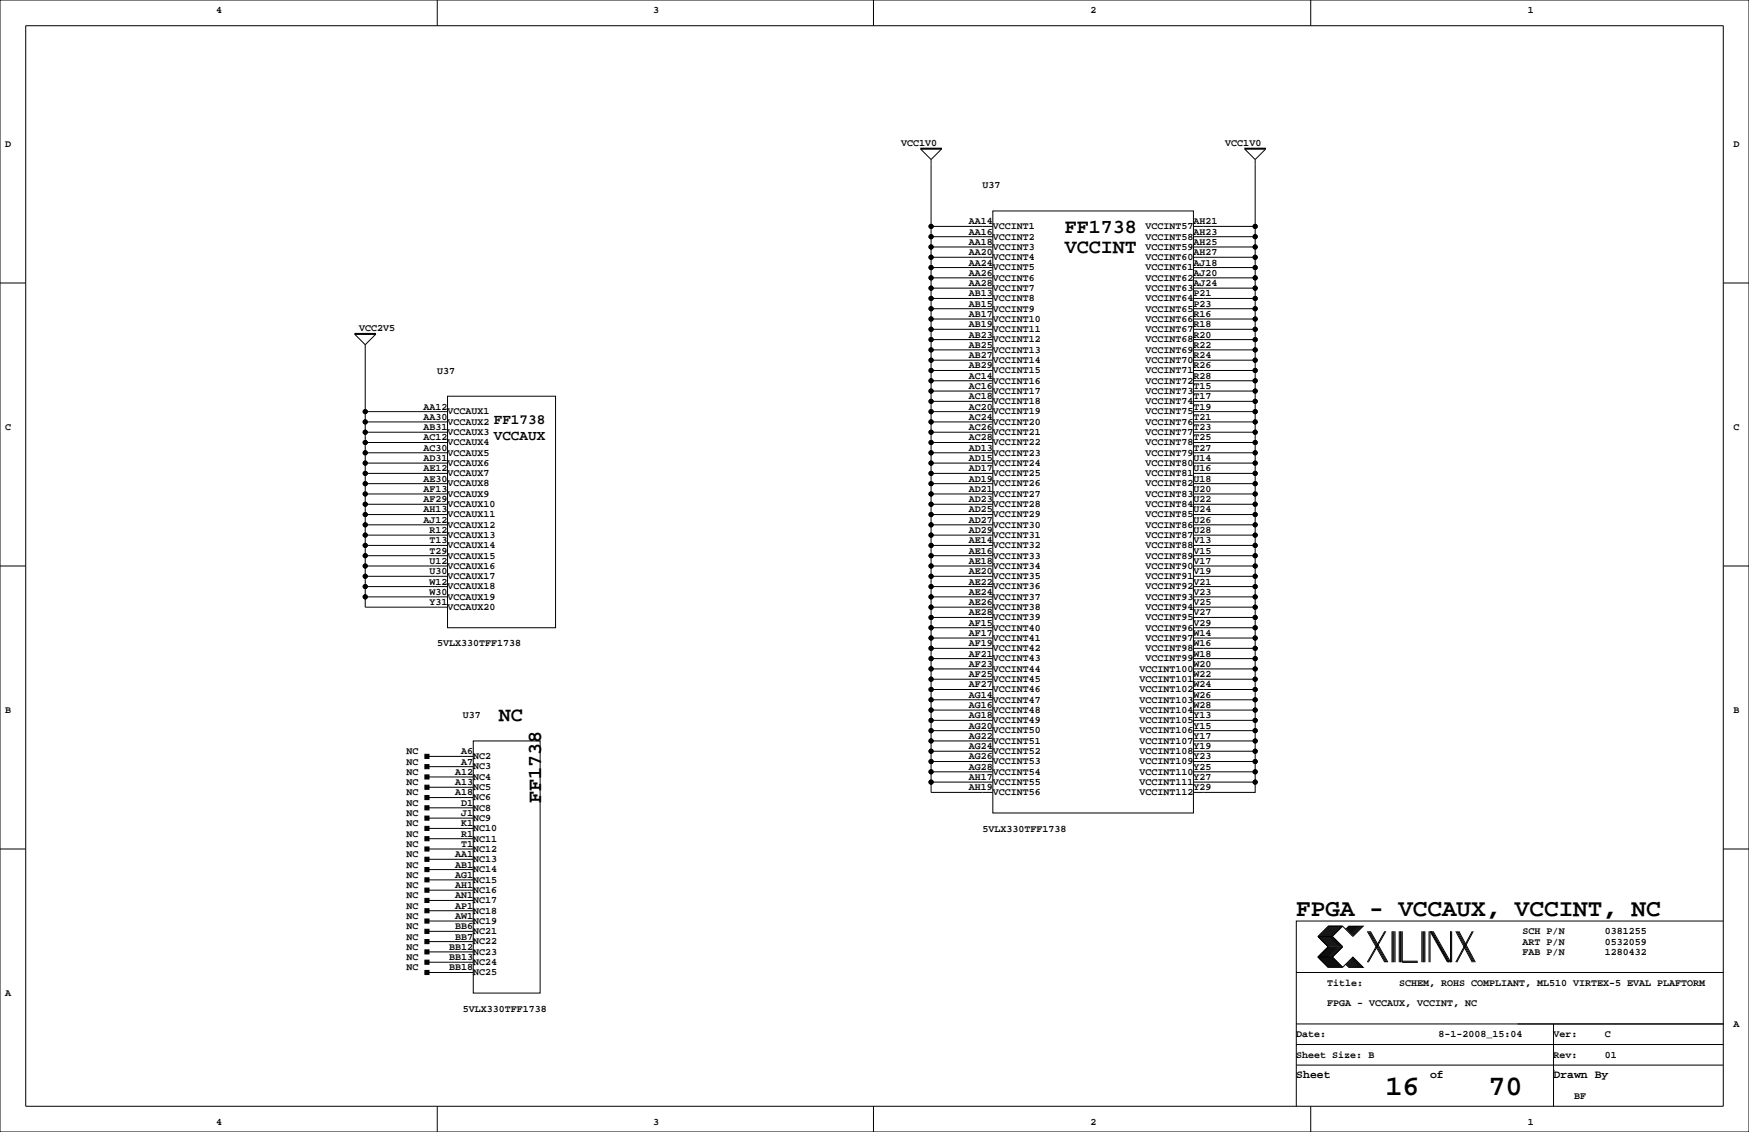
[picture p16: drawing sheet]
<svg xmlns="http://www.w3.org/2000/svg" width="432mm" height="279mm" viewBox="0 0 432 279" stroke-linecap="round" stroke-linejoin="round" font-family="sans-serif">
<defs><g id="words">
<g font-size="7.1">
<text x="342.1" y="270.3">16</text>
<text x="367.5" y="270.3">70</text>
</g>
<text font-size="6" x="320" y="226.1">FPGA - VCCAUX, VCCINT, NC</text>
<g font-size="4.9">
<text x="262.9" y="57.4">FF1738</text>
<text x="262.9" y="62.5">VCCINT</text>
<text x="123.2" y="178.1">NC</text>
<text x="133.6" y="198.1" transform="rotate(-90 133.6 198.1)">FF1738</text>
</g>
<g font-size="3.5">
<text x="121.9" y="104.7">FF1738</text>
<text x="121.9" y="108.5">VCCAUX</text>
</g>
<g font-size="2.8">
<text x="320" y="266.1">Sheet</text>
<text x="353.1" y="266.1">of</text>
<text x="383.5" y="266.1">Drawn By</text>
</g>
<g font-size="2.5">
<text x="53.3" y="3.3">4</text>
<text x="161.3" y="3.3">3</text>
<text x="269.2" y="3.3">2</text>
<text x="377.2" y="3.3">1</text>
<text x="1.3" y="36.3">D</text>
<text x="222.5" y="36.1">VCC1V0</text>
<text x="302.5" y="36.1">VCC1V0</text>
<text x="428" y="36.3">D</text>
<text x="242.6" y="46.5">U37</text>
<text x="239.2" y="57.9">AA16</text>
<text x="239.2" y="55.4">AA14</text>
<text x="245.1" y="59.1">VCCINT2</text>
<text x="245.1" y="56.6">VCCINT1</text>
<text x="282.8" y="59.1">VCCINT58</text>
<text x="282.8" y="56.6">VCCINT57</text>
<text x="294.6" y="57.9">AH23</text>
<text x="294.6" y="55.4">AH21</text>
<text x="239.2" y="65.5">AA24</text>
<text x="239.2" y="63">AA20</text>
<text x="239.2" y="60.5">AA18</text>
<text x="245.1" y="64.2">VCCINT4</text>
<text x="245.1" y="61.7">VCCINT3</text>
<text x="282.8" y="64.2">VCCINT60</text>
<text x="282.8" y="61.7">VCCINT59</text>
<text x="294.6" y="65.5">AJ18</text>
<text x="294.6" y="63">AH27</text>
<text x="294.6" y="60.5">AH25</text>
<text x="239.2" y="70.6">AA28</text>
<text x="239.2" y="68.1">AA26</text>
<text x="245.1" y="71.8">VCCINT7</text>
<text x="245.1" y="69.3">VCCINT6</text>
<text x="245.1" y="66.7">VCCINT5</text>
<text x="282.8" y="71.8">VCCINT63</text>
<text x="282.8" y="69.3">VCCINT62</text>
<text x="282.8" y="66.7">VCCINT61</text>
<text x="294.6" y="70.6">AJ24</text>
<text x="294.6" y="68.1">AJ20</text>
<text x="239.2" y="75.7">AB15</text>
<text x="239.2" y="73.2">AB13</text>
<text x="245.1" y="76.9">VCCINT9</text>
<text x="245.1" y="74.4">VCCINT8</text>
<text x="282.8" y="76.9">VCCINT65</text>
<text x="282.8" y="74.4">VCCINT64</text>
<text x="294.6" y="75.7">P23</text>
<text x="294.6" y="73.2">P21</text>
<text x="88.6" y="81.8">VCC2V5</text>
<text x="239.2" y="83.3">AB23</text>
<text x="239.2" y="80.8">AB19</text>
<text x="239.2" y="78.2">AB17</text>
<text x="245.1" y="82">VCCINT11</text>
<text x="245.1" y="79.4">VCCINT10</text>
<text x="282.8" y="82">VCCINT67</text>
<text x="282.8" y="79.4">VCCINT66</text>
<text x="294.6" y="83.3">R20</text>
<text x="294.6" y="80.8">R18</text>
<text x="294.6" y="78.2">R16</text>
<text x="239.2" y="88.4">AB27</text>
<text x="239.2" y="85.9">AB25</text>
<text x="245.1" y="89.6">VCCINT14</text>
<text x="245.1" y="87.1">VCCINT13</text>
<text x="245.1" y="84.5">VCCINT12</text>
<text x="282.8" y="89.6">VCCINT70</text>
<text x="282.8" y="87.1">VCCINT69</text>
<text x="282.8" y="84.5">VCCINT68</text>
<text x="294.6" y="88.4">R24</text>
<text x="294.6" y="85.9">R22</text>
<text x="107.9" y="92.2">U37</text>
<text x="239.2" y="93.5">AC14</text>
<text x="239.2" y="90.9">AB29</text>
<text x="245.1" y="94.7">VCCINT16</text>
<text x="245.1" y="92.1">VCCINT15</text>
<text x="282.8" y="94.7">VCCINT72</text>
<text x="282.8" y="92.1">VCCINT71</text>
<text x="294.6" y="93.5">R28</text>
<text x="294.6" y="90.9">R26</text>
<text x="104.6" y="101.1">AA12</text>
<text x="239.2" y="101.1">AC20</text>
<text x="239.2" y="98.6">AC18</text>
<text x="239.2" y="96">AC16</text>
<text x="245.1" y="99.8">VCCINT18</text>
<text x="245.1" y="97.2">VCCINT17</text>
<text x="282.8" y="99.8">VCCINT74</text>
<text x="282.8" y="97.2">VCCINT73</text>
<text x="294.6" y="101.1">T19</text>
<text x="294.6" y="98.6">T17</text>
<text x="294.6" y="96">T15</text>
<text x="1.3" y="106.2">C</text>
<text x="104.6" y="106.2">AB31</text>
<text x="104.6" y="103.6">AA30</text>
<text x="110.5" y="107.4">VCCAUX3</text>
<text x="110.5" y="104.8">VCCAUX2</text>
<text x="110.5" y="102.3">VCCAUX1</text>
<text x="239.2" y="106.2">AC26</text>
<text x="239.2" y="103.6">AC24</text>
<text x="245.1" y="107.4">VCCINT21</text>
<text x="245.1" y="104.8">VCCINT20</text>
<text x="245.1" y="102.3">VCCINT19</text>
<text x="282.8" y="107.4">VCCINT77</text>
<text x="282.8" y="104.8">VCCINT76</text>
<text x="282.8" y="102.3">VCCINT75</text>
<text x="294.6" y="106.2">T23</text>
<text x="294.6" y="103.6">T21</text>
<text x="428" y="106.2">C</text>
<text x="104.6" y="113.8">AD31</text>
<text x="104.6" y="111.3">AC30</text>
<text x="104.6" y="108.7">AC12</text>
<text x="110.5" y="112.5">VCCAUX5</text>
<text x="110.5" y="109.9">VCCAUX4</text>
<text x="239.2" y="113.8">AD15</text>
<text x="239.2" y="111.3">AD13</text>
<text x="239.2" y="108.7">AC28</text>
<text x="245.1" y="112.5">VCCINT23</text>
<text x="245.1" y="109.9">VCCINT22</text>
<text x="282.8" y="112.5">VCCINT79</text>
<text x="282.8" y="109.9">VCCINT78</text>
<text x="294.6" y="113.8">U14</text>
<text x="294.6" y="111.3">T27</text>
<text x="294.6" y="108.7">T25</text>
<text x="104.6" y="118.9">AE30</text>
<text x="104.6" y="116.3">AE12</text>
<text x="110.5" y="117.5">VCCAUX7</text>
<text x="110.5" y="115">VCCAUX6</text>
<text x="239.2" y="118.9">AD19</text>
<text x="239.2" y="116.3">AD17</text>
<text x="245.1" y="117.5">VCCINT25</text>
<text x="245.1" y="115">VCCINT24</text>
<text x="282.8" y="117.5">VCCINT81</text>
<text x="282.8" y="115">VCCINT80</text>
<text x="294.6" y="118.9">U18</text>
<text x="294.6" y="116.3">U16</text>
<text x="104.6" y="124">AF29</text>
<text x="104.6" y="121.4">AF13</text>
<text x="110.5" y="125.2">VCCAUX10</text>
<text x="110.5" y="122.6">VCCAUX9</text>
<text x="110.5" y="120.1">VCCAUX8</text>
<text x="239.2" y="124">AD23</text>
<text x="239.2" y="121.4">AD21</text>
<text x="245.1" y="125.2">VCCINT28</text>
<text x="245.1" y="122.6">VCCINT27</text>
<text x="245.1" y="120.1">VCCINT26</text>
<text x="282.8" y="125.2">VCCINT84</text>
<text x="282.8" y="122.6">VCCINT83</text>
<text x="282.8" y="120.1">VCCINT82</text>
<text x="294.6" y="124">U22</text>
<text x="294.6" y="121.4">U20</text>
<text x="104.6" y="129">AJ12</text>
<text x="104.6" y="126.5">AH13</text>
<text x="106" y="131.6">R12</text>
<text x="110.5" y="130.2">VCCAUX12</text>
<text x="110.5" y="127.7">VCCAUX11</text>
<text x="239.2" y="131.6">AD29</text>
<text x="239.2" y="129">AD27</text>
<text x="239.2" y="126.5">AD25</text>
<text x="245.1" y="130.2">VCCINT30</text>
<text x="245.1" y="127.7">VCCINT29</text>
<text x="282.8" y="130.2">VCCINT86</text>
<text x="282.8" y="127.7">VCCINT85</text>
<text x="294.6" y="131.6">U28</text>
<text x="294.6" y="129">U26</text>
<text x="294.6" y="126.5">U24</text>
<text x="106" y="136.7">T29</text>
<text x="106" y="134.1">T13</text>
<text x="110.5" y="137.9">VCCAUX15</text>
<text x="110.5" y="135.3">VCCAUX14</text>
<text x="110.5" y="132.8">VCCAUX13</text>
<text x="239.2" y="136.7">AE16</text>
<text x="239.2" y="134.1">AE14</text>
<text x="245.1" y="137.9">VCCINT33</text>
<text x="245.1" y="135.3">VCCINT32</text>
<text x="245.1" y="132.8">VCCINT31</text>
<text x="282.8" y="137.9">VCCINT89</text>
<text x="282.8" y="135.3">VCCINT88</text>
<text x="282.8" y="132.8">VCCINT87</text>
<text x="294.6" y="136.7">V15</text>
<text x="294.6" y="134.1">V13</text>
<text x="106" y="141.7">U30</text>
<text x="106" y="139.2">U12</text>
<text x="110.5" y="142.9">VCCAUX17</text>
<text x="110.5" y="140.4">VCCAUX16</text>
<text x="239.2" y="141.7">AE20</text>
<text x="239.2" y="139.2">AE18</text>
<text x="245.1" y="142.9">VCCINT35</text>
<text x="245.1" y="140.4">VCCINT34</text>
<text x="282.8" y="142.9">VCCINT91</text>
<text x="282.8" y="140.4">VCCINT90</text>
<text x="294.6" y="141.7">V19</text>
<text x="294.6" y="139.2">V17</text>
<text x="106" y="144.3">W12</text>
<text x="106" y="146.8">W30</text>
<text x="106" y="149.4">Y31</text>
<text x="110.5" y="145.5">VCCAUX18</text>
<text x="110.5" y="148">VCCAUX19</text>
<text x="239.2" y="149.4">AE26</text>
<text x="239.2" y="146.8">AE24</text>
<text x="239.2" y="144.3">AE22</text>
<text x="245.1" y="148">VCCINT37</text>
<text x="245.1" y="145.5">VCCINT36</text>
<text x="282.8" y="148">VCCINT93</text>
<text x="282.8" y="145.5">VCCINT92</text>
<text x="294.6" y="149.4">V25</text>
<text x="294.6" y="146.8">V23</text>
<text x="294.6" y="144.3">V21</text>
<text x="110.5" y="150.6">VCCAUX20</text>
<text x="239.2" y="154.4">AF15</text>
<text x="239.2" y="151.9">AE28</text>
<text x="245.1" y="155.6">VCCINT40</text>
<text x="245.1" y="153.1">VCCINT39</text>
<text x="245.1" y="150.6">VCCINT38</text>
<text x="282.8" y="155.6">VCCINT96</text>
<text x="282.8" y="153.1">VCCINT95</text>
<text x="282.8" y="150.6">VCCINT94</text>
<text x="294.6" y="154.4">V29</text>
<text x="294.6" y="151.9">V27</text>
<text x="107.9" y="159.5">5VLX330TFF1738</text>
<text x="239.2" y="159.5">AF19</text>
<text x="239.2" y="157">AF17</text>
<text x="245.1" y="160.7">VCCINT42</text>
<text x="245.1" y="158.2">VCCINT41</text>
<text x="282.8" y="160.7">VCCINT98</text>
<text x="282.8" y="158.2">VCCINT97</text>
<text x="294.6" y="159.5">W16</text>
<text x="294.6" y="157">W14</text>
<text x="239.2" y="167.1">AF25</text>
<text x="239.2" y="164.6">AF23</text>
<text x="239.2" y="162.1">AF21</text>
<text x="245.1" y="165.8">VCCINT44</text>
<text x="245.1" y="163.3">VCCINT43</text>
<text x="281.3" y="165.8">VCCINT100</text>
<text x="282.8" y="163.3">VCCINT99</text>
<text x="294.6" y="167.1">W22</text>
<text x="294.6" y="164.6">W20</text>
<text x="294.6" y="162.1">W18</text>
<text x="239.2" y="172.2">AG14</text>
<text x="239.2" y="169.7">AF27</text>
<text x="245.1" y="173.4">VCCINT47</text>
<text x="245.1" y="170.9">VCCINT46</text>
<text x="245.1" y="168.3">VCCINT45</text>
<text x="281.3" y="173.4">VCCINT103</text>
<text x="281.3" y="170.9">VCCINT102</text>
<text x="281.3" y="168.3">VCCINT101</text>
<text x="294.6" y="172.2">W26</text>
<text x="294.6" y="169.7">W24</text>
<text x="1.3" y="176">B</text>
<text x="114.3" y="177.3">U37</text>
<text x="239.2" y="179.8">AG20</text>
<text x="239.2" y="177.3">AG18</text>
<text x="239.2" y="174.8">AG16</text>
<text x="245.1" y="178.5">VCCINT49</text>
<text x="245.1" y="176">VCCINT48</text>
<text x="281.3" y="178.5">VCCINT105</text>
<text x="281.3" y="176">VCCINT104</text>
<text x="294.6" y="179.8">Y15</text>
<text x="294.6" y="177.3">Y13</text>
<text x="294.6" y="174.8">W28</text>
<text x="428" y="176">B</text>
<text x="239.2" y="184.9">AG24</text>
<text x="239.2" y="182.4">AG22</text>
<text x="245.1" y="183.6">VCCINT51</text>
<text x="245.1" y="181">VCCINT50</text>
<text x="281.3" y="183.6">VCCINT107</text>
<text x="281.3" y="181">VCCINT106</text>
<text x="294.6" y="184.9">Y19</text>
<text x="294.6" y="182.4">Y17</text>
<text x="100.3" y="191.3">NC</text>
<text x="100.3" y="188.7">NC</text>
<text x="100.3" y="186.2">NC</text>
<text x="112.4" y="191.3">A12</text>
<text x="113.9" y="188.7">A7</text>
<text x="113.9" y="186.2">A6</text>
<text x="116.8" y="189.9">NC3</text>
<text x="116.8" y="187.4">NC2</text>
<text x="239.2" y="190">AG28</text>
<text x="239.2" y="187.5">AG26</text>
<text x="245.1" y="191.2">VCCINT54</text>
<text x="245.1" y="188.7">VCCINT53</text>
<text x="245.1" y="186.1">VCCINT52</text>
<text x="281.3" y="191.2">VCCINT110</text>
<text x="281.3" y="188.7">VCCINT109</text>
<text x="281.3" y="186.1">VCCINT108</text>
<text x="294.6" y="190">Y25</text>
<text x="294.6" y="187.5">Y23</text>
<text x="100.3" y="196.3">NC</text>
<text x="100.3" y="193.8">NC</text>
<text x="112.4" y="193.8">A13</text>
<text x="112.4" y="196.3">A18</text>
<text x="116.8" y="195">NC5</text>
<text x="116.8" y="192.5">NC4</text>
<text x="116.8" y="197.5">NC6</text>
<text x="239.2" y="195.1">AH19</text>
<text x="239.2" y="192.5">AH17</text>
<text x="245.1" y="196.3">VCCINT56</text>
<text x="245.1" y="193.7">VCCINT55</text>
<text x="281.3" y="196.3">VCCINT112</text>
<text x="281.3" y="193.7">VCCINT111</text>
<text x="294.6" y="195.1">Y29</text>
<text x="294.6" y="192.5">Y27</text>
<text x="100.3" y="204">NC</text>
<text x="100.3" y="201.4">NC</text>
<text x="100.3" y="198.9">NC</text>
<text x="113.9" y="201.4">J1</text>
<text x="113.9" y="204">K1</text>
<text x="113.9" y="198.9">D1</text>
<text x="116.8" y="202.6">NC9</text>
<text x="116.8" y="200.1">NC8</text>
<text x="100.3" y="209">NC</text>
<text x="100.3" y="206.5">NC</text>
<text x="113.9" y="209">T1</text>
<text x="113.9" y="206.5">R1</text>
<text x="116.8" y="207.7">NC11</text>
<text x="116.8" y="205.2">NC10</text>
<text x="242.6" y="205.2">5VLX330TFF1738</text>
<text x="100.3" y="214.1">NC</text>
<text x="100.3" y="211.6">NC</text>
<text x="112.4" y="214.1">AB1</text>
<text x="112.4" y="211.6">AA1</text>
<text x="116.8" y="215.3">NC14</text>
<text x="116.8" y="212.8">NC13</text>
<text x="116.8" y="210.2">NC12</text>
<text x="100.3" y="221.7">NC</text>
<text x="100.3" y="219.2">NC</text>
<text x="100.3" y="216.7">NC</text>
<text x="112.4" y="219.2">AH1</text>
<text x="112.4" y="216.7">AG1</text>
<text x="112.4" y="221.7">AN1</text>
<text x="116.8" y="220.4">NC16</text>
<text x="116.8" y="217.9">NC15</text>
<text x="100.3" y="226.8">NC</text>
<text x="100.3" y="224.3">NC</text>
<text x="112.4" y="226.8">AW1</text>
<text x="112.4" y="224.3">AP1</text>
<text x="116.8" y="225.5">NC18</text>
<text x="116.8" y="222.9">NC17</text>
<text x="100.3" y="231.9">NC</text>
<text x="100.3" y="229.4">NC</text>
<text x="112.4" y="231.9">BB7</text>
<text x="112.4" y="229.4">BB6</text>
<text x="116.8" y="233.1">NC22</text>
<text x="116.8" y="228">NC19</text>
<text x="116.8" y="230.6">NC21</text>
<text x="375.9" y="230.6">SCH P/N</text>
<text x="375.9" y="233.2">ART P/N</text>
<text x="396.2" y="230.6">0381255</text>
<text x="396.2" y="233.2">0532059</text>
<text x="100.3" y="239.5">NC</text>
<text x="100.3" y="237">NC</text>
<text x="100.3" y="234.4">NC</text>
<text x="110.9" y="239.5">BB18</text>
<text x="110.9" y="237">BB13</text>
<text x="110.9" y="234.4">BB12</text>
<text x="116.8" y="238.2">NC24</text>
<text x="116.8" y="235.6">NC23</text>
<text x="375.9" y="235.7">FAB P/N</text>
<text x="396.2" y="235.7">1280432</text>
<text x="1.3" y="245.9">A</text>
<text x="116.8" y="240.7">NC25</text>
<text x="327.7" y="243.3">Title:</text>
<text x="345.4" y="243.3">SCHEM, ROHS COMPLIANT, ML510 VIRTEX-5 EVAL PLAFTORM</text>
<text x="114.3" y="249.7">5VLX330TFF1738</text>
<text x="327.7" y="248.4">FPGA - VCCAUX, VCCINT, NC</text>
<text x="320" y="256">Date:</text>
<text x="355.2" y="256">8-1-2008_15:04</text>
<text x="383.5" y="256">Ver:</text>
<text x="396.2" y="256">C</text>
<text x="428" y="253.5">A</text>
<text x="320" y="261.1">Sheet Size: B</text>
<text x="383.5" y="261.1">Rev:</text>
<text x="396.2" y="261.1">01</text>
<text x="388.6" y="271.3">BF</text>
<text x="53.3" y="277.6">4</text>
<text x="161.3" y="277.6">3</text>
<text x="269.2" y="277.6">2</text>
<text x="377.2" y="277.6">1</text>
</g>
</g></defs>
<g fill="none" stroke="#000" stroke-width=".25">
<path d="M0 0h431.8v279.4h-431.8zM6.3 6.3h419.1v266.7h-419zM107.9 0v6.3M215.6 0v6.3M323.6 0v6.3M227.3 36.8l2.6 2.6M227.3 36.6h5.1v.2h-5.1zM229.9 39.4v16.5M232.4 36.8l-2.5 2.6M307.3 36.6h5.1v.2h-5.1zM307.3 36.8l2.6 2.6M309.9 39.4v100.3h-15.3"/>
<path d="M312.4 36.8l-2.5 2.6M229.9 58.4h15.2M229.9 58.4v137.2h15.2M245.1 55.9h-15.2v2.5M245.1 52.1h49.5v148.6h-49.5zM294.6 58.4h15.3M294.6 55.9h15.3M0 69.8h6.3M229.9 78.7h15.2M229.9 76.2h15.2M229.9 73.7h15.2M229.9 71.1h15.2"/>
<path d="M229.9 68.6h15.2M229.9 66h15.2M229.9 63.5h15.2M229.9 61h15.2M294.6 78.7h15.3M294.6 76.2h15.3M294.6 73.7h15.3M294.6 71.1h15.3M294.6 68.6h15.3M294.6 66h15.3M294.6 63.5h15.3M294.6 61h15.3"/>
<path d="M425.4 69.8h6.4M87.6 82.3h5.1v.2h-5.1zM87.6 82.5l2.6 2.6M90.2 85.1v64.8h20.3M92.7 82.6l-2.5 2.5M110.5 97.8h26.7v57.1h-26.7zM229.9 99.1h15.2M229.9 96.5h15.2M229.9 94h15.2M229.9 91.4h15.2M229.9 88.9h15.2M229.9 86.4h15.2"/>
<path d="M229.9 83.8h15.2M229.9 81.3h15.2M294.6 99.1h15.3M294.6 96.5h15.3M294.6 94h15.3M294.6 91.4h15.3M294.6 88.9h15.3M294.6 86.4h15.3M294.6 83.8h15.3M294.6 81.3h15.3M90.2 119.4h20.3M90.2 116.8h20.3"/>
<path d="M90.2 114.3h20.3M90.2 111.8h20.3M90.2 109.2h20.3M90.2 106.7h20.3M90.2 104.1h20.3M90.2 101.6h20.3M229.9 119.4h15.2M229.9 116.8h15.2M229.9 114.3h15.2M229.9 111.8h15.2M229.9 109.2h15.2M229.9 106.7h15.2"/>
<path d="M229.9 104.1h15.2M229.9 101.6h15.2M294.6 119.4h15.3M294.6 116.8h15.3M294.6 114.3h15.3M294.6 111.8h15.3M294.6 109.2h15.3M294.6 106.7h15.3M294.6 104.1h15.3M294.6 101.6h15.3M0 139.7h6.3M90.2 139.7h20.3"/>
<path d="M90.2 137.2h20.3M90.2 134.6h20.3M90.2 132.1h20.3M90.2 129.5h20.3M90.2 127h20.3M90.2 124.5h20.3M90.2 121.9h20.3M229.9 139.7h15.2M229.9 137.2h15.2M229.9 134.6h15.2M229.9 132.1h15.2M229.9 129.5h15.2"/>
<path d="M229.9 127h15.2M229.9 124.5h15.2M229.9 121.9h15.2M294.6 137.2h15.3M294.6 134.6h15.3M294.6 132.1h15.3M294.6 129.5h15.3M294.6 127h15.3M294.6 124.5h15.3M294.6 121.9h15.3M309.9 139.7v2.5h-15.3M425.4 139.7h6.4"/>
<path d="M90.2 147.3h20.3M90.2 144.8h20.3M90.2 142.2h20.3M229.9 149.9h15.2M229.9 147.3h15.2M229.9 144.8h15.2M229.9 142.2h15.2M229.9 152.4h15.2M229.9 154.9h15.2M229.9 157.5h15.2M309.9 157.5v2.5h-15.3M309.9 154.9v2.6h-15.3"/>
<path d="M309.9 152.4v2.5h-15.3M309.9 149.9v2.5h-15.3M309.9 147.3v2.6h-15.3M309.9 144.8v2.5h-15.3M309.9 142.2v2.6h-15.3M229.9 160h15.2M229.9 162.6h15.2M229.9 165.1h15.2M229.9 167.6h15.2M229.9 170.2h15.2M229.9 172.7h15.2M229.9 175.3h15.2"/>
<path d="M229.9 177.8h15.2M309.9 177.8v2.5h-15.3M309.9 175.3v2.5h-15.3M309.9 172.7v2.6h-15.3M309.9 170.2v2.5h-15.3M309.9 167.6v2.6h-15.3M309.9 165.1v2.5h-15.3M309.9 162.6v2.5h-15.3M309.9 160v2.6h-15.3M105.4 186.7h11.4M105.4 189.2h11.4M105.4 191.8h11.4"/>
<path d="M105.4 194.3h11.4M105.4 196.8h11.4M105.4 199.4h11.4M116.8 182.9h16.5v62.2h-16.5zM229.9 180.3h15.2M229.9 182.9h15.2M229.9 185.4h15.2M229.9 188h15.2M229.9 190.5h15.2M229.9 193h15.2M309.9 193v2.6h-15.3M309.9 190.5v2.5h-15.3"/>
<path d="M309.9 188v2.5h-15.3M309.9 185.4v2.6h-15.3M309.9 182.9v2.5h-15.3M309.9 180.3v2.6h-15.3M0 209.5h6.3M105.4 201.9h11.4M105.4 204.5h11.4M105.4 207h11.4M105.4 209.5h11.4M105.4 212.1h11.4M105.4 214.6h11.4M105.4 217.2h11.4"/>
<path d="M105.4 219.7h11.4M425.4 209.5h6.4M105.4 234.9h11.4M105.4 222.2h11.4M105.4 224.8h11.4M105.4 227.3h11.4M105.4 229.9h11.4M105.4 232.4h11.4M105.4 237.5h11.4M325.4 236.2h3.5M325.4 231.1h3.5M325.4 236.2l2.5 2.6h3.6"/>
<path d="M325.4 231.1l2.5 2.6-2.5 2.5M328.2 228.6l-2.6 2.5 2.6 2.6-2.6 2.5 2.6 2.6M328.4 228.6l-2.5 2.5 2.5 2.6-2.5 2.5 2.5 2.6M328.7 228.6l-2.6 2.5 2.6 2.6-2.6 2.5 2.6 2.6M328.9 231.1l2.6 2.6-2.6 2.5M328.9 236.2l2.6 2.6M328.9 228.6l-2.5 2.5 2.5 2.6-2.5 2.5 2.5 2.6M329.2 228.6l-2.6 2.5 2.6 2.6-2.6 2.5 2.6 2.6M329.4 228.6l-2.5 2.5 2.5 2.6-2.5 2.5 2.5 2.6M329.7 228.6l-2.5 2.5 2.5 2.6-2.5 2.5 2.5 2.6M329.9 228.6l-2.5 2.5 2.5 2.6-2.5 2.5 2.5 2.6M330.2 228.6l-2.5 2.5 2.5 2.6-2.5 2.5 2.5 2.6"/>
<path d="M330.5 228.6l-2.6 2.5 2.6 2.6-2.6 2.5 2.6 2.6M330.7 228.6l-2.5 2.5 2.5 2.6-2.5 2.5 2.5 2.6M331 228.6l-2.6 2.5 2.6 2.6-2.6 2.5 2.6 2.6M331.2 228.6l-2.5 2.5 2.5 2.6-2.5 2.5 2.5 2.6M331.5 228.6l2.5 2.5 2.6-2.5h-3.6l-.8 .8M331.5 228.6h-3.6l-2.5 2.5M331.5 228.6l-2.6 2.5M332.2 238l.8 .8h3.6l-2.6-2.6-2.5 2.6M332.5 237.7l1 1.1M332.5 238l.7 .8M332.7 237.5l1.3 1.3M332.7 237.7l1.1 1.1"/>
<path d="M333 237.2l1.5 1.6M333 237.5l1.3 1.3M333.2 228.6l-.7 .8M333.2 237l1.8 1.8M333.2 237.2l1.6 1.6M333.5 228.6l-1 1M333.5 236.7l2 2.1M333.5 237l1.8 1.8M333.8 228.6l-1.1 1M333.8 236.5l2.2 2.3M333.8 236.7l2 2.1M334 228.6l-1.3 1.3"/>
<path d="M334 236.5l2.3 2.3M334.3 228.6l-1.3 1.3M334.5 228.6l-1.5 1.5M334.8 228.6l-1.6 1.5M335 228.6l-1.8 1.8M335.3 228.6l-1.8 1.8M335.5 228.6l-2 2M335.8 228.6l-2 2M336 228.6l-2.2 2.3M336.3 228.6l-2.3 2.3M337.6 229.9l4.3 7.6M337.8 229.9l4.3 7.6"/>
<path d="M338.1 229.9l4.3 7.6M338.3 229.9l4.3 7.6M341.9 229.9l-4.3 7.6M342.1 229.9l-4.3 7.6M343.7 229.9v7.6M343.9 229.9v7.6M344.2 229.9v7.6M344.4 229.9v7.6M345.4 229.9v7.6M345.7 229.9v7.6M345.9 229.9v7.6M346.2 237.2h3.8"/>
<path d="M346.2 229.9v7.6h3.8M351 229.9v7.6M351.3 229.9v7.6M351.5 229.9v7.6M351.8 229.9v7.6M352.8 229.9v7.6M353.1 237.5v-7.6l4.3 7.6M353.3 229.9l4.3 7.6M353.6 229.9l4.3 7.6M353.8 229.9l4.3 7.6v-7.6M358.4 229.9v7.6M359.4 229.9l4.1 7.6"/>
<path d="M359.7 229.9l4 7.6M359.9 229.9l4.1 7.6M360.2 229.9l4 7.6M363.5 229.9l-4.1 7.6M363.7 229.9l-4 7.6M425.4 227.3h-105.4v35.6M105.4 240h11.4M320 240h105.4M320 257.8h105.4M320 252.7h105.4M383.5 252.7v20.3M107.9 273v6.4"/>
<path d="M215.6 273v6.4M320 262.9v10.1M320 262.9h105.4M323.6 273v6.4M383.5 264.2h.1"/>
<circle cx="229.9" cy="55.9" r=".51"/>
<circle cx="229.9" cy="58.4" r=".51"/>
<circle cx="309.9" cy="58.4" r=".51"/>
<circle cx="309.9" cy="55.9" r=".51"/>
<circle cx="229.9" cy="76.2" r=".51"/>
<circle cx="229.9" cy="73.7" r=".51"/>
<circle cx="229.9" cy="63.5" r=".51"/>
<circle cx="229.9" cy="61" r=".51"/>
<circle cx="229.9" cy="78.7" r=".51"/>
<circle cx="229.9" cy="68.6" r=".51"/>
<circle cx="229.9" cy="66" r=".51"/>
<circle cx="229.9" cy="71.1" r=".51"/>
<circle cx="309.9" cy="73.7" r=".51"/>
<circle cx="309.9" cy="63.5" r=".51"/>
<circle cx="309.9" cy="61" r=".51"/>
<circle cx="309.9" cy="66" r=".51"/>
<circle cx="309.9" cy="76.2" r=".51"/>
<circle cx="309.9" cy="71.1" r=".51"/>
<circle cx="309.9" cy="78.7" r=".51"/>
<circle cx="309.9" cy="68.6" r=".51"/>
<circle cx="229.9" cy="96.5" r=".51"/>
<circle cx="229.9" cy="99.1" r=".51"/>
<circle cx="229.9" cy="94" r=".51"/>
<circle cx="229.9" cy="91.4" r=".51"/>
<circle cx="229.9" cy="86.4" r=".51"/>
<circle cx="229.9" cy="81.3" r=".51"/>
<circle cx="229.9" cy="88.9" r=".51"/>
<circle cx="229.9" cy="83.8" r=".51"/>
<circle cx="309.9" cy="99.1" r=".51"/>
<circle cx="309.9" cy="83.8" r=".51"/>
<circle cx="309.9" cy="91.4" r=".51"/>
<circle cx="309.9" cy="88.9" r=".51"/>
<circle cx="309.9" cy="86.4" r=".51"/>
<circle cx="309.9" cy="81.3" r=".51"/>
<circle cx="309.9" cy="96.5" r=".51"/>
<circle cx="309.9" cy="94" r=".51"/>
<circle cx="90.2" cy="109.2" r=".51"/>
<circle cx="90.2" cy="106.7" r=".51"/>
<circle cx="90.2" cy="101.6" r=".51"/>
<circle cx="90.2" cy="116.8" r=".51"/>
<circle cx="90.2" cy="104.1" r=".51"/>
<circle cx="90.2" cy="119.4" r=".51"/>
<circle cx="90.2" cy="111.8" r=".51"/>
<circle cx="90.2" cy="114.3" r=".51"/>
<circle cx="229.9" cy="109.2" r=".51"/>
<circle cx="229.9" cy="104.1" r=".51"/>
<circle cx="229.9" cy="114.3" r=".51"/>
<circle cx="229.9" cy="106.7" r=".51"/>
<circle cx="229.9" cy="119.4" r=".51"/>
<circle cx="229.9" cy="116.8" r=".51"/>
<circle cx="229.9" cy="101.6" r=".51"/>
<circle cx="229.9" cy="111.8" r=".51"/>
<circle cx="309.9" cy="114.3" r=".51"/>
<circle cx="309.9" cy="119.4" r=".51"/>
<circle cx="309.9" cy="109.2" r=".51"/>
<circle cx="309.9" cy="116.8" r=".51"/>
<circle cx="309.9" cy="111.8" r=".51"/>
<circle cx="309.9" cy="106.7" r=".51"/>
<circle cx="309.9" cy="101.6" r=".51"/>
<circle cx="309.9" cy="104.1" r=".51"/>
<circle cx="90.2" cy="139.7" r=".51"/>
<circle cx="90.2" cy="127" r=".51"/>
<circle cx="90.2" cy="137.2" r=".51"/>
<circle cx="90.2" cy="129.5" r=".51"/>
<circle cx="90.2" cy="132.1" r=".51"/>
<circle cx="90.2" cy="134.6" r=".51"/>
<circle cx="90.2" cy="124.5" r=".51"/>
<circle cx="90.2" cy="121.9" r=".51"/>
<circle cx="229.9" cy="132.1" r=".51"/>
<circle cx="229.9" cy="134.6" r=".51"/>
<circle cx="229.9" cy="127" r=".51"/>
<circle cx="229.9" cy="124.5" r=".51"/>
<circle cx="229.9" cy="121.9" r=".51"/>
<circle cx="229.9" cy="137.2" r=".51"/>
<circle cx="229.9" cy="129.5" r=".51"/>
<circle cx="229.9" cy="139.7" r=".51"/>
<circle cx="309.9" cy="121.9" r=".51"/>
<circle cx="309.9" cy="124.5" r=".51"/>
<circle cx="309.9" cy="137.2" r=".51"/>
<circle cx="309.9" cy="139.7" r=".51"/>
<circle cx="309.9" cy="134.6" r=".51"/>
<circle cx="309.9" cy="132.1" r=".51"/>
<circle cx="309.9" cy="127" r=".51"/>
<circle cx="309.9" cy="129.5" r=".51"/>
<circle cx="90.2" cy="142.2" r=".51"/>
<circle cx="90.2" cy="144.8" r=".51"/>
<circle cx="90.2" cy="147.3" r=".51"/>
<circle cx="229.9" cy="149.9" r=".51"/>
<circle cx="229.9" cy="154.9" r=".51"/>
<circle cx="229.9" cy="157.5" r=".51"/>
<circle cx="229.9" cy="152.4" r=".51"/>
<circle cx="229.9" cy="144.8" r=".51"/>
<circle cx="229.9" cy="142.2" r=".51"/>
<circle cx="229.9" cy="147.3" r=".51"/>
<circle cx="309.9" cy="154.9" r=".51"/>
<circle cx="309.9" cy="149.9" r=".51"/>
<circle cx="309.9" cy="142.2" r=".51"/>
<circle cx="309.9" cy="144.8" r=".51"/>
<circle cx="309.9" cy="152.4" r=".51"/>
<circle cx="309.9" cy="157.5" r=".51"/>
<circle cx="309.9" cy="147.3" r=".51"/>
<circle cx="229.9" cy="177.8" r=".51"/>
<circle cx="229.9" cy="160" r=".51"/>
<circle cx="229.9" cy="175.3" r=".51"/>
<circle cx="229.9" cy="162.6" r=".51"/>
<circle cx="229.9" cy="172.7" r=".51"/>
<circle cx="229.9" cy="165.1" r=".51"/>
<circle cx="229.9" cy="170.2" r=".51"/>
<circle cx="229.9" cy="167.6" r=".51"/>
<circle cx="309.9" cy="177.8" r=".51"/>
<circle cx="309.9" cy="172.7" r=".51"/>
<circle cx="309.9" cy="175.3" r=".51"/>
<circle cx="309.9" cy="165.1" r=".51"/>
<circle cx="309.9" cy="162.6" r=".51"/>
<circle cx="309.9" cy="170.2" r=".51"/>
<circle cx="309.9" cy="160" r=".51"/>
<circle cx="309.9" cy="167.6" r=".51"/>
<circle cx="229.9" cy="188" r=".51"/>
<circle cx="229.9" cy="185.4" r=".51"/>
<circle cx="229.9" cy="180.3" r=".51"/>
<circle cx="229.9" cy="193" r=".51"/>
<circle cx="229.9" cy="182.9" r=".51"/>
<circle cx="229.9" cy="190.5" r=".51"/>
<circle cx="309.9" cy="185.4" r=".51"/>
<circle cx="309.9" cy="182.9" r=".51"/>
<circle cx="309.9" cy="180.3" r=".51"/>
<circle cx="309.9" cy="188" r=".51"/>
<circle cx="309.9" cy="193" r=".51"/>
<circle cx="309.9" cy="190.5" r=".51"/>
</g>
<g fill="#000" stroke="#000" stroke-width=".25">
<path d="M104.9 186.2h1v1h-1z" fill-rule="evenodd"/>
<path d="M104.9 188.7h1v1h-1z" fill-rule="evenodd"/>
<path d="M104.9 191.3h1v1h-1z" fill-rule="evenodd"/>
<path d="M104.9 193.8h1v1h-1z" fill-rule="evenodd"/>
<path d="M104.9 196.3h1v1.1h-1z" fill-rule="evenodd"/>
<path d="M104.9 198.9h1v1h-1z" fill-rule="evenodd"/>
<path d="M104.9 201.4h1v1h-1z" fill-rule="evenodd"/>
<path d="M104.9 204h1v1h-1z" fill-rule="evenodd"/>
<path d="M104.9 206.5h1v1h-1z" fill-rule="evenodd"/>
<path d="M104.9 209h1v1.1h-1z" fill-rule="evenodd"/>
<path d="M104.9 211.6h1v1h-1z" fill-rule="evenodd"/>
<path d="M104.9 214.1h1v1h-1z" fill-rule="evenodd"/>
<path d="M104.9 216.7h1v1h-1z" fill-rule="evenodd"/>
<path d="M104.9 234.4h1v1.1h-1z" fill-rule="evenodd"/>
<path d="M104.9 219.2h1v1h-1z" fill-rule="evenodd"/>
<path d="M104.9 221.7h1v1.1h-1z" fill-rule="evenodd"/>
<path d="M104.9 224.3h1v1h-1z" fill-rule="evenodd"/>
<path d="M104.9 226.8h1v1h-1z" fill-rule="evenodd"/>
<path d="M104.9 229.4h1v1h-1z" fill-rule="evenodd"/>
<path d="M104.9 231.9h1v1h-1z" fill-rule="evenodd"/>
<path d="M104.9 237h1v1h-1z" fill-rule="evenodd"/>
<path d="M104.9 239.5h1v1h-1z" fill-rule="evenodd"/>
<circle cx="229.9" cy="55.9" r=".51"/>
<circle cx="229.9" cy="58.4" r=".51"/>
<circle cx="309.9" cy="58.4" r=".51"/>
<circle cx="309.9" cy="55.9" r=".51"/>
<circle cx="229.9" cy="76.2" r=".51"/>
<circle cx="229.9" cy="73.7" r=".51"/>
<circle cx="229.9" cy="63.5" r=".51"/>
<circle cx="229.9" cy="61" r=".51"/>
<circle cx="229.9" cy="78.7" r=".51"/>
<circle cx="229.9" cy="68.6" r=".51"/>
<circle cx="229.9" cy="66" r=".51"/>
<circle cx="229.9" cy="71.1" r=".51"/>
<circle cx="309.9" cy="73.7" r=".51"/>
<circle cx="309.9" cy="63.5" r=".51"/>
<circle cx="309.9" cy="61" r=".51"/>
<circle cx="309.9" cy="66" r=".51"/>
<circle cx="309.9" cy="76.2" r=".51"/>
<circle cx="309.9" cy="71.1" r=".51"/>
<circle cx="309.9" cy="78.7" r=".51"/>
<circle cx="309.9" cy="68.6" r=".51"/>
<circle cx="229.9" cy="96.5" r=".51"/>
<circle cx="229.9" cy="99.1" r=".51"/>
<circle cx="229.9" cy="94" r=".51"/>
<circle cx="229.9" cy="91.4" r=".51"/>
<circle cx="229.9" cy="86.4" r=".51"/>
<circle cx="229.9" cy="81.3" r=".51"/>
<circle cx="229.9" cy="88.9" r=".51"/>
<circle cx="229.9" cy="83.8" r=".51"/>
<circle cx="309.9" cy="99.1" r=".51"/>
<circle cx="309.9" cy="83.8" r=".51"/>
<circle cx="309.9" cy="91.4" r=".51"/>
<circle cx="309.9" cy="88.9" r=".51"/>
<circle cx="309.9" cy="86.4" r=".51"/>
<circle cx="309.9" cy="81.3" r=".51"/>
<circle cx="309.9" cy="96.5" r=".51"/>
<circle cx="309.9" cy="94" r=".51"/>
<circle cx="90.2" cy="109.2" r=".51"/>
<circle cx="90.2" cy="106.7" r=".51"/>
<circle cx="90.2" cy="101.6" r=".51"/>
<circle cx="90.2" cy="116.8" r=".51"/>
<circle cx="90.2" cy="104.1" r=".51"/>
<circle cx="90.2" cy="119.4" r=".51"/>
<circle cx="90.2" cy="111.8" r=".51"/>
<circle cx="90.2" cy="114.3" r=".51"/>
<circle cx="229.9" cy="109.2" r=".51"/>
<circle cx="229.9" cy="104.1" r=".51"/>
<circle cx="229.9" cy="114.3" r=".51"/>
<circle cx="229.9" cy="106.7" r=".51"/>
<circle cx="229.9" cy="119.4" r=".51"/>
<circle cx="229.9" cy="116.8" r=".51"/>
<circle cx="229.9" cy="101.6" r=".51"/>
<circle cx="229.9" cy="111.8" r=".51"/>
<circle cx="309.9" cy="114.3" r=".51"/>
<circle cx="309.9" cy="119.4" r=".51"/>
<circle cx="309.9" cy="109.2" r=".51"/>
<circle cx="309.9" cy="116.8" r=".51"/>
<circle cx="309.9" cy="111.8" r=".51"/>
<circle cx="309.9" cy="106.7" r=".51"/>
<circle cx="309.9" cy="101.6" r=".51"/>
<circle cx="309.9" cy="104.1" r=".51"/>
<circle cx="90.2" cy="139.7" r=".51"/>
<circle cx="90.2" cy="127" r=".51"/>
<circle cx="90.2" cy="137.2" r=".51"/>
<circle cx="90.2" cy="129.5" r=".51"/>
<circle cx="90.2" cy="132.1" r=".51"/>
<circle cx="90.2" cy="134.6" r=".51"/>
<circle cx="90.2" cy="124.5" r=".51"/>
<circle cx="90.2" cy="121.9" r=".51"/>
<circle cx="229.9" cy="132.1" r=".51"/>
<circle cx="229.9" cy="134.6" r=".51"/>
<circle cx="229.9" cy="127" r=".51"/>
<circle cx="229.9" cy="124.5" r=".51"/>
<circle cx="229.9" cy="121.9" r=".51"/>
<circle cx="229.9" cy="137.2" r=".51"/>
<circle cx="229.9" cy="129.5" r=".51"/>
<circle cx="229.9" cy="139.7" r=".51"/>
<circle cx="309.9" cy="121.9" r=".51"/>
<circle cx="309.9" cy="124.5" r=".51"/>
<circle cx="309.9" cy="137.2" r=".51"/>
<circle cx="309.9" cy="139.7" r=".51"/>
<circle cx="309.9" cy="134.6" r=".51"/>
<circle cx="309.9" cy="132.1" r=".51"/>
<circle cx="309.9" cy="127" r=".51"/>
<circle cx="309.9" cy="129.5" r=".51"/>
<circle cx="90.2" cy="142.2" r=".51"/>
<circle cx="90.2" cy="144.8" r=".51"/>
<circle cx="90.2" cy="147.3" r=".51"/>
<circle cx="229.9" cy="149.9" r=".51"/>
<circle cx="229.9" cy="154.9" r=".51"/>
<circle cx="229.9" cy="157.5" r=".51"/>
<circle cx="229.9" cy="152.4" r=".51"/>
<circle cx="229.9" cy="144.8" r=".51"/>
<circle cx="229.9" cy="142.2" r=".51"/>
<circle cx="229.9" cy="147.3" r=".51"/>
<circle cx="309.9" cy="154.9" r=".51"/>
<circle cx="309.9" cy="149.9" r=".51"/>
<circle cx="309.9" cy="142.2" r=".51"/>
<circle cx="309.9" cy="144.8" r=".51"/>
<circle cx="309.9" cy="152.4" r=".51"/>
<circle cx="309.9" cy="157.5" r=".51"/>
<circle cx="309.9" cy="147.3" r=".51"/>
<circle cx="229.9" cy="177.8" r=".51"/>
<circle cx="229.9" cy="160" r=".51"/>
<circle cx="229.9" cy="175.3" r=".51"/>
<circle cx="229.9" cy="162.6" r=".51"/>
<circle cx="229.9" cy="172.7" r=".51"/>
<circle cx="229.9" cy="165.1" r=".51"/>
<circle cx="229.9" cy="170.2" r=".51"/>
<circle cx="229.9" cy="167.6" r=".51"/>
<circle cx="309.9" cy="177.8" r=".51"/>
<circle cx="309.9" cy="172.7" r=".51"/>
<circle cx="309.9" cy="175.3" r=".51"/>
<circle cx="309.9" cy="165.1" r=".51"/>
<circle cx="309.9" cy="162.6" r=".51"/>
<circle cx="309.9" cy="170.2" r=".51"/>
<circle cx="309.9" cy="160" r=".51"/>
<circle cx="309.9" cy="167.6" r=".51"/>
<circle cx="229.9" cy="188" r=".51"/>
<circle cx="229.9" cy="185.4" r=".51"/>
<circle cx="229.9" cy="180.3" r=".51"/>
<circle cx="229.9" cy="193" r=".51"/>
<circle cx="229.9" cy="182.9" r=".51"/>
<circle cx="229.9" cy="190.5" r=".51"/>
<circle cx="309.9" cy="185.4" r=".51"/>
<circle cx="309.9" cy="182.9" r=".51"/>
<circle cx="309.9" cy="180.3" r=".51"/>
<circle cx="309.9" cy="188" r=".51"/>
<circle cx="309.9" cy="193" r=".51"/>
<circle cx="309.9" cy="190.5" r=".51"/>
</g>
<use href="#words"/>
</svg>
